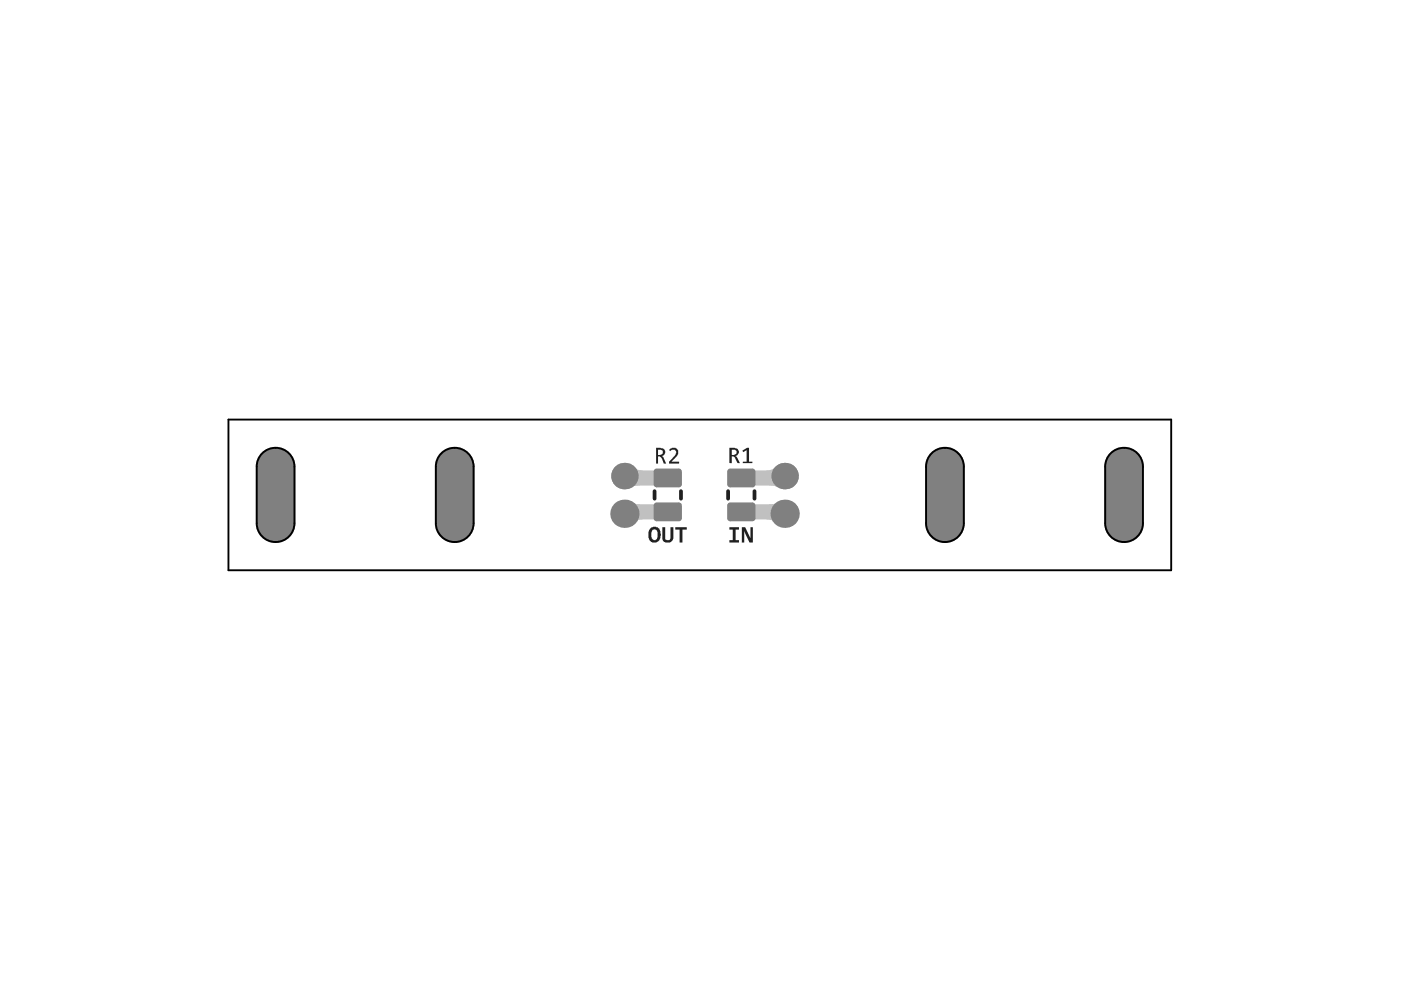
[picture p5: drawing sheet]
<svg xmlns="http://www.w3.org/2000/svg" width="297mm" height="210mm" viewBox="0 0 297 210" stroke-linecap="round" stroke-linejoin="round" font-family="sans-serif">
<g fill="#c0c0c0">
<path d="M163 106.9l1.1-.1 .7-.2-.6 4.1-.7-.4-1.1-.2z"/>
<path d="M162.4 99.7l1.1-.1 .7-.5 .6 4.2-.7-.3-1.1-.1z"/>
<path d="M133.9 106.6l.7 .2 1.1 .1 .6 3.2-1.1 .2-.7 .4z"/>
<path d="M134.5 99.1l.7 .5 1.1 .1-.6 3.2-1.1 .1-.7 .3z"/>
</g>
<path d="M132.4 100.9v.4h9.2M141.6 108.5h-9.2v.4M157.2 108.5h9.2v.4M166.4 100.9v.4h-9.2" fill="none" stroke="#c0c0c0" stroke-width="3.2"/>
<g fill="#a0a0a0">
<circle cx="166.4" cy="108.9" r="2.8"/>
<circle cx="166.4" cy="100.9" r="2.8"/>
<circle cx="132.4" cy="108.9" r="2.8"/>
<circle cx="132.4" cy="100.9" r="2.8"/>
</g>
<g fill="#c0c0c0">
<path d="M138.8 107.2l.4-.5h4.7l.5 .5v2.7l-.5 .4h-4.7l-.4-.4z" fill-rule="evenodd"/>
<path d="M138.8 100l.4-.5h4.7l.5 .5v2.7l-.5 .4h-4.7l-.4-.4z" fill-rule="evenodd"/>
<path d="M154.4 107.2l.4-.5h4.7l.5 .5v2.7l-.5 .4h-4.7l-.4-.4z" fill-rule="evenodd"/>
<path d="M154.4 100l.4-.5h4.7l.5 .5v2.7l-.5 .4h-4.7l-.4-.4z" fill-rule="evenodd"/>
</g>
<g fill="#c0c0c0">
<path d="M138.8 107.2h.4zM138.8 107l.4-.3v.5h-.4z"/>
<path d="M139.2 109.9v.4zM138.8 109.9h.4v.4h-.2z"/>
<path d="M143.9 109.9h.5zM143.9 109.9h.5l-.2 .4h-.3z"/>
<path d="M143.9 106.7v.5zM143.9 106.7l.3 .1 .2 .4h-.5z"/>
<path d="M138.8 100h.4zM138.8 99.8l.4-.3v.5h-.4z"/>
<path d="M139.2 102.7v.4zM138.8 102.7h.4v.4h-.2z"/>
<path d="M143.9 102.7h.5zM143.9 102.7h.5l-.1 .2-.4 .2z"/>
<path d="M143.9 99.5v.5zM143.9 99.5l.4 .3 .1 .2h-.5z"/>
<path d="M154.4 107.2h.4zM154.4 107l.4-.3v.5h-.4z"/>
<path d="M154.8 109.9v.4zM154.4 109.9h.4v.4h-.2z"/>
<path d="M159.5 109.9h.5zM159.5 109.9h.5l-.1 .2-.4 .2z"/>
<path d="M159.5 106.7v.5zM159.5 106.7l.4 .3 .1 .2h-.5z"/>
<path d="M154.4 100h.4zM154.4 99.8l.4-.3v.5h-.4z"/>
<path d="M154.8 102.7v.4zM154.4 102.7h.4v.4h-.2z"/>
<path d="M159.5 102.7h.5zM159.5 102.7h.5l-.1 .2-.4 .2z"/>
<path d="M159.5 99.5v.5zM159.5 99.5l.4 .3 .1 .2h-.5z"/>
</g>
<g fill="#808080">
<path d="M235.1 96.3a4.2 4.2 0 0 1 4.6-1.3 4.2 4.2 0 0 1 2.8 3.9v12a4.2 4.2 0 0 1-4.2 4.2 4.2 4.2 0 0 1-4.2-4.2v-12a4 4 0 0 1 1-2.6z"/>
<path d="M93.2 96.3a4.2 4.2 0 0 1 4.6-1.3 4.2 4.2 0 0 1 2.8 3.9v12a4.2 4.2 0 0 1-4.2 4.2 4.2 4.2 0 0 1-4.2-4.2v-12a4 4 0 0 1 1-2.6z"/>
<path d="M55.2 96.3a4.2 4.2 0 0 1 4.7-1.3 4.2 4.2 0 0 1 2.7 3.9v12a4.2 4.2 0 0 1-4.2 4.2 4.2 4.2 0 0 1-4.2-4.2v-12a4 4 0 0 1 1-2.6z"/>
<path d="M197.1 96.3a4.2 4.2 0 0 1 4.7-1.3 4.2 4.2 0 0 1 2.7 3.9v12a4.2 4.2 0 0 1-4.2 4.2 4.2 4.2 0 0 1-4.2-4.2v-12a4 4 0 0 1 1-2.6z"/>
<path d="M138.6 107.2h.6zM138.8 106.7l.4-.2v.7h-.6z"/>
<path d="M139.2 109.9v.6zM138.6 109.9h.6v.6a.65 .65 0 0 1-.6-.6z"/>
<path d="M143.9 109.9h.7zM143.9 109.9h.7a.65 .65 0 0 1-.7 .6z"/>
<path d="M143.9 106.5v.7zM143.9 106.5a.65 .65 0 0 1 .7 .7h-.7z"/>
<path d="M138.6 100h.6zM138.8 99.5l.4-.2v.7h-.6z"/>
<path d="M139.2 102.7v.6zM138.6 102.7h.6v.6a.65 .65 0 0 1-.6-.6z"/>
<path d="M143.9 102.7h.7zM143.9 102.7h.7a.65 .65 0 0 1-.7 .6z"/>
<path d="M143.9 99.3v.7zM143.9 99.3a.65 .65 0 0 1 .7 .7h-.7z"/>
<path d="M154.2 107.2h.6zM154.4 106.7l.4-.2v.7h-.6z"/>
<path d="M154.8 109.9v.6zM154.2 109.9h.6v.6a.65 .65 0 0 1-.6-.6z"/>
<path d="M159.5 109.9h.7zM159.5 109.9h.7a.65 .65 0 0 1-.7 .6z"/>
<path d="M159.5 106.5v.7zM159.5 106.5a.65 .65 0 0 1 .7 .7h-.7z"/>
<path d="M154.2 100h.6zM154.4 99.5l.4-.2v.7h-.6z"/>
<path d="M154.8 102.7v.6zM154.2 102.7h.6v.6a.65 .65 0 0 1-.6-.6z"/>
<path d="M159.5 102.7h.7zM159.5 102.7h.7a.65 .65 0 0 1-.7 .6z"/>
<path d="M159.5 99.3v.7zM159.5 99.3a.65 .65 0 0 1 .7 .7h-.7z"/>
<circle cx="166.4" cy="108.9" r="3"/>
<circle cx="166.4" cy="100.9" r="2.8"/>
<circle cx="132.4" cy="108.9" r="3"/>
<circle cx="132.4" cy="100.9" r="2.8"/>
</g>
<g fill="#808080">
<path d="M138.6 107.2l.6-.7h4.7l.7 .7v2.7l-.7 .6h-4.7l-.6-.6z" fill-rule="evenodd"/>
<path d="M138.6 100l.6-.7h4.7l.7 .7v2.7l-.7 .6h-4.7l-.6-.6z" fill-rule="evenodd"/>
<path d="M154.2 107.2l.6-.7h4.7l.7 .7v2.7l-.7 .6h-4.7l-.6-.6z" fill-rule="evenodd"/>
<path d="M154.2 100l.6-.7h4.7l.7 .7v2.7l-.7 .6h-4.7l-.6-.6z" fill-rule="evenodd"/>
</g>
<path d="M138.8 104.1v1.6M144.4 104.1v1.6M154.4 104.1v1.6M160 104.1v1.6" fill="none" stroke="#202020" stroke-width=".8"/>
<g fill="#202020">
<path d="M154.6 111.8h2.1v.5h-.7v2.2h.7v.5h-2.1v-.5h.8v-2.2h-.8z"/>
<path d="M157.3 111.8h.7l1.1 2.3v-2.3h.5v3.2h-.7l-1.1-2.4v2.4h-.5z"/>
<path d="M157.4 95.6l1-.7h.4v3h.7v.3h-2v-.3h.8v-2.4l-.7 .4z"/>
<path d="M141.9 95.3a1.13 1.13 0 0 1 1.9 .4 1.93 1.93 0 0 1-.8 1.6l-.6 .6h1.6v.4h-2.1v-.4l1-1a1.11 1.11 0 0 0 .3-1.4l-.7-.2-.4 .4z"/>
<path d="M140.4 111.8h.6v2.1a.57 .57 0 0 0 .7 .6 .57 .57 0 0 0 .5-.7v-2h.6v2a1.21 1.21 0 0 1-1 1.2 1.21 1.21 0 0 1-1.4-.7z"/>
<path d="M143.2 111.8h2.4v.5h-.9v2.7h-.6v-2.7h-.9z"/>
<path d="M155.2 95.3v1.2h.4a.56 .56 0 0 0 .6-.6 .56 .56 0 0 0-.6-.6zM154.6 94.9h1.2a.9 .9 0 0 1 .8 .8 .9 .9 0 0 1-.5 1l-.1 .1h.2l.2 .3 .5 1.1h-.5l-.5-1.1-.3-.3h-.4v1.4h-.6z"/>
<path d="M139.5 95.3v1.2h.4a.56 .56 0 0 0 .6-.6 .56 .56 0 0 0-.6-.6zM139.1 94.9l1 .1a.8 .8 0 0 1 .9 .6 .8 .8 0 0 1-.5 1l-.2 .1 .3 .2 .6 1.4h-.5l-.4-1.1-.4-.4h-.4v1.5h-.4z"/>
<path d="M138.3 112.4l-.2 .5a1.33 1.33 0 0 0 .6 1.6 .98 .98 0 0 0 .7-1.3v-.1a.69 .69 0 0 0-.2-.8 .69 .69 0 0 0-.8 0zM137.8 112.1a1.26 1.26 0 0 1 1.4-.4 1.26 1.26 0 0 1 .8 1.2 1.65 1.65 0 0 1-1.1 2.1 1.33 1.33 0 0 1-1.4-1.7v-.5z"/>
</g>
<path d="M48.4 89h199.9v31.9h-199.9zM55.6 96.1a4 4 0 0 1 4.4-.8 4 4 0 0 1 2.4 3.6v12a4 4 0 0 1-4 4 4 4 0 0 1-4-4v-12a4 4 0 0 1 1.2-2.8zM93.6 96.1a4 4 0 0 1 4.3-.8 4 4 0 0 1 2.5 3.6v12a4 4 0 0 1-4 4 4 4 0 0 1-4-4v-12a4 4 0 0 1 1.2-2.8zM197.5 96.1a4 4 0 0 1 4.4-.8 4 4 0 0 1 2.4 3.6v12a4 4 0 0 1-4 4 4 4 0 0 1-4-4v-12a4 4 0 0 1 1.2-2.8zM235.5 96.1a4 4 0 0 1 4.4-.8 4 4 0 0 1 2.4 3.6v12a4 4 0 0 1-4 4 4 4 0 0 1-4-4v-12a4 4 0 0 1 1.2-2.8z" fill="none" stroke="#000" stroke-width=".4"/>
</svg>
